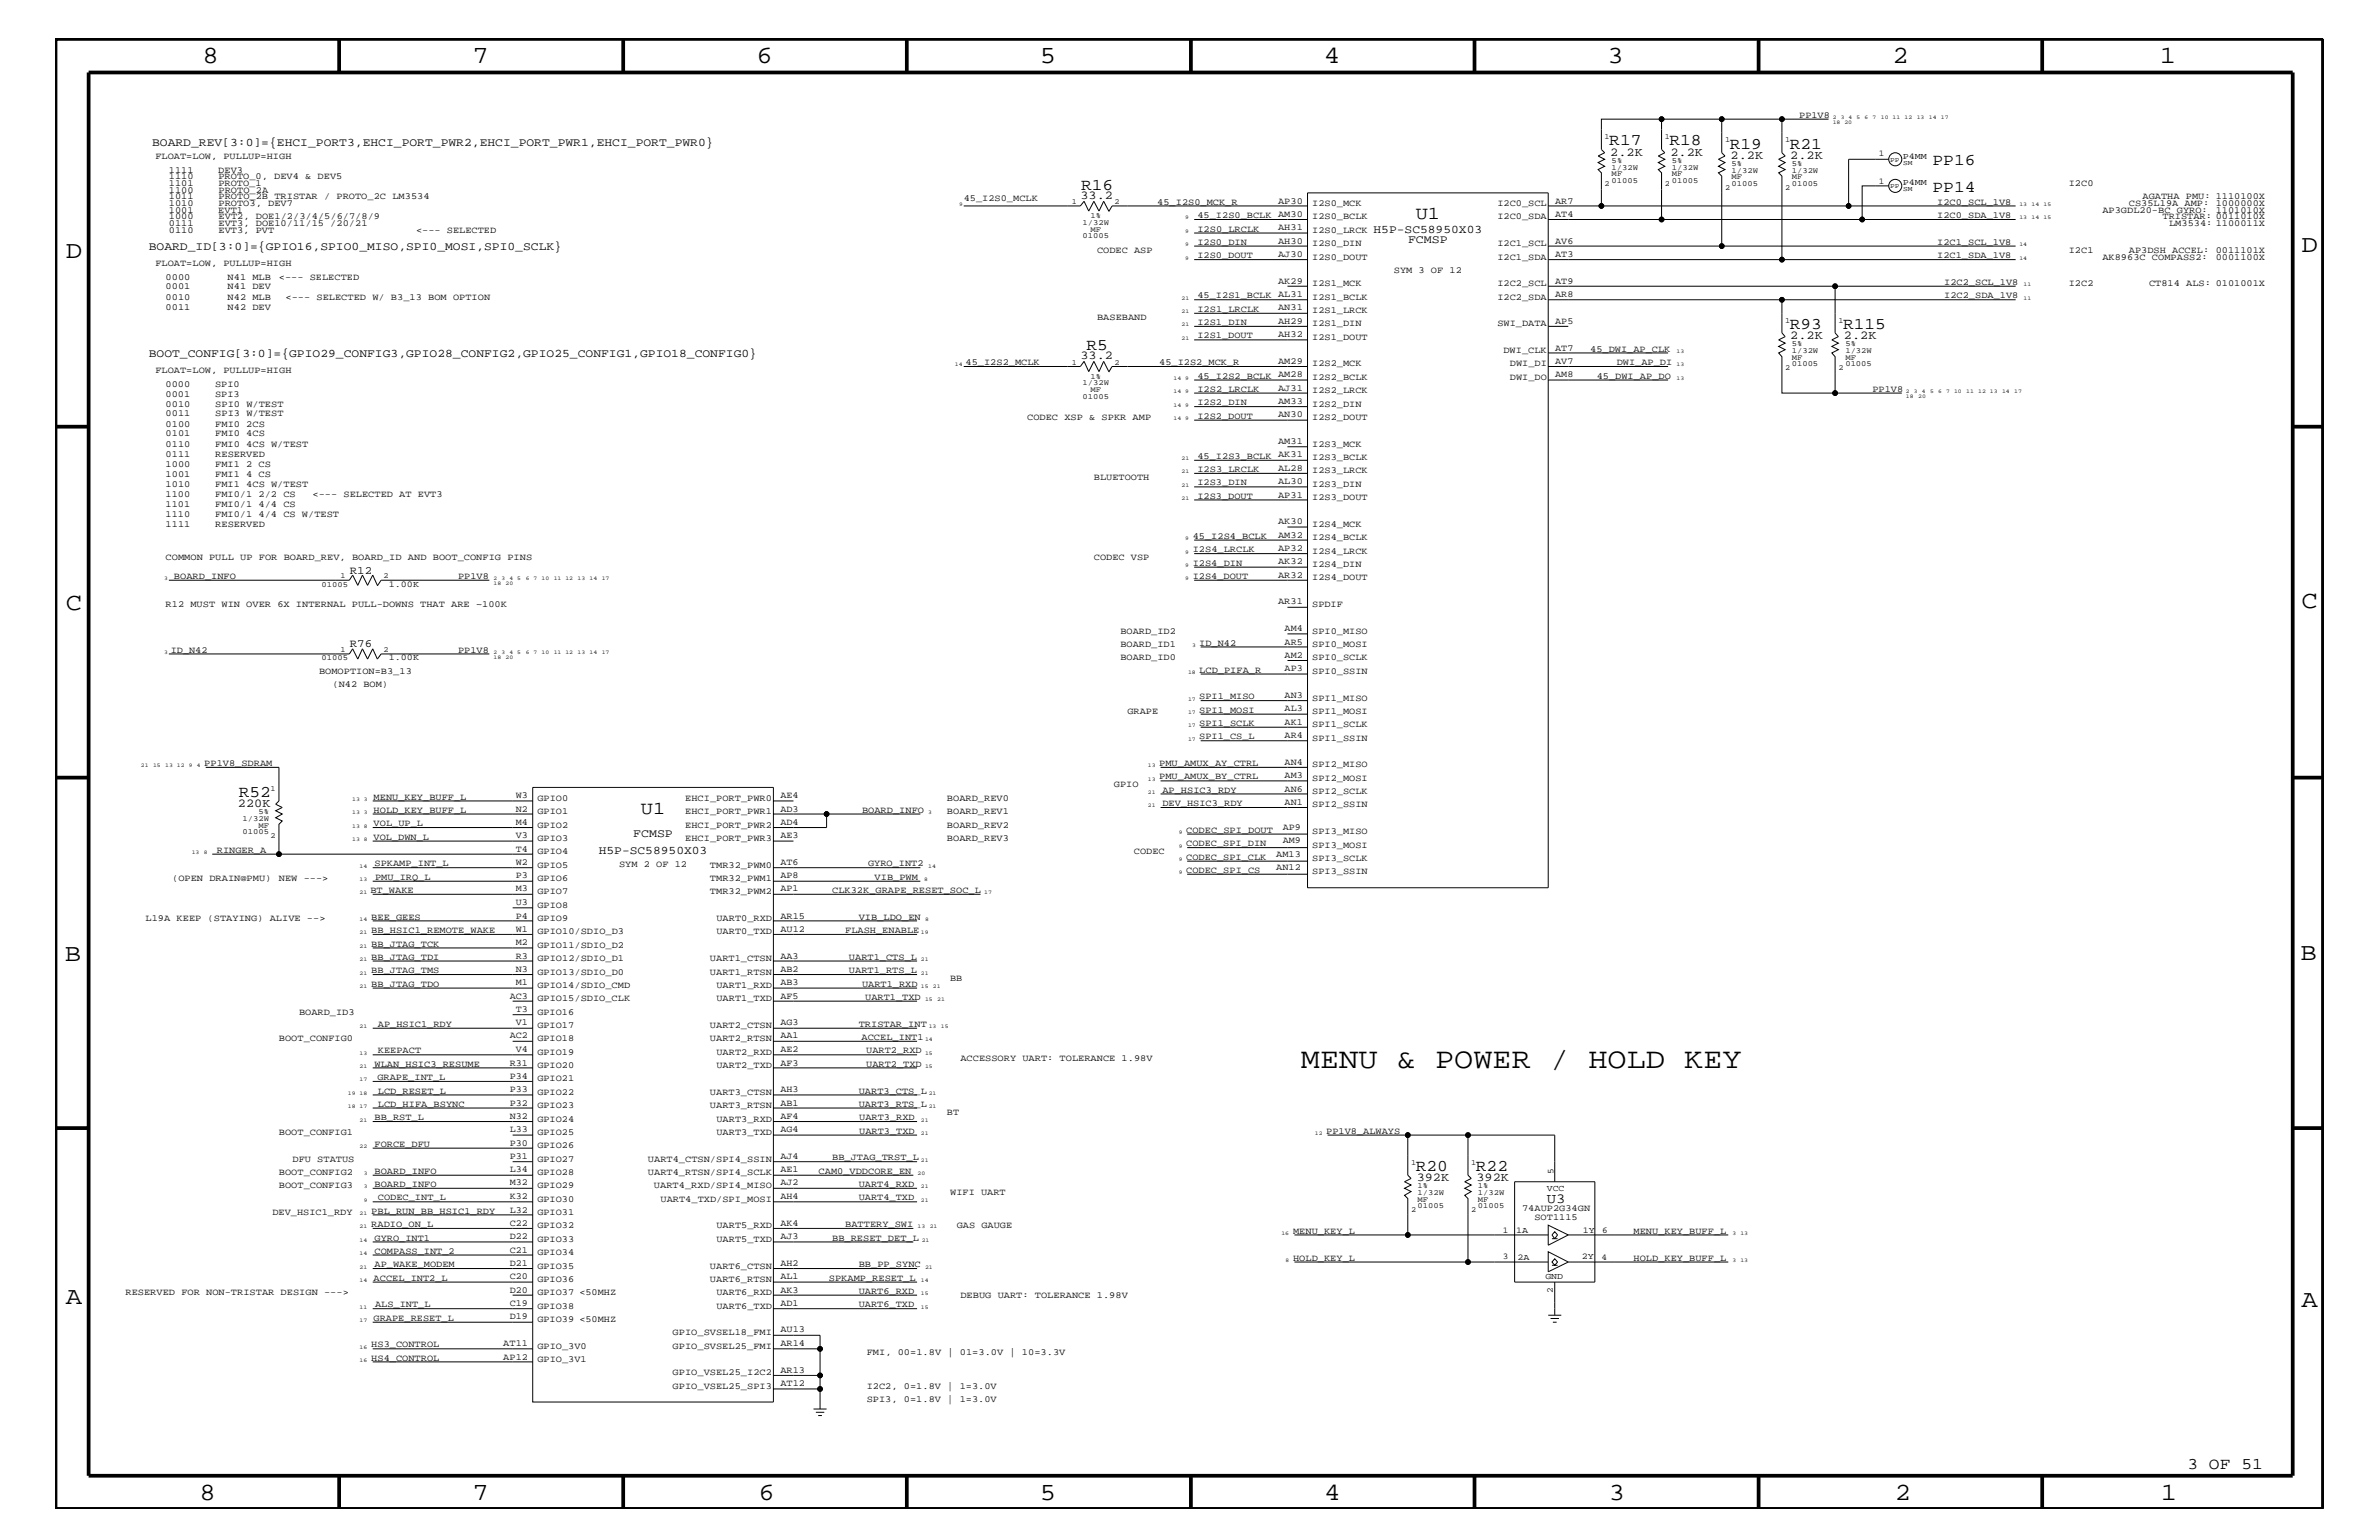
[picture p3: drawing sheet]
<svg xmlns="http://www.w3.org/2000/svg" width="432mm" height="279mm" viewBox="0 0 432 279" stroke-linecap="round" stroke-linejoin="round" font-family="sans-serif">
<defs><g id="words">
<text font-size="5.2" x="236.1" y="193.7">MENU &amp; POWER / HOLD KEY</text>
<g font-size="4.5">
<text x="36.7" y="11.5">8</text>
<text x="85.8" y="11.5">7</text>
<text x="137.3" y="11.5">6</text>
<text x="188.7" y="11.5">5</text>
<text x="240.3" y="11.5">4</text>
<text x="291.8" y="11.5">3</text>
<text x="343.5" y="11.5">2</text>
<text x="392" y="11.5">1</text>
<text x="11.9" y="46.8">D</text>
<text x="417.7" y="45.7">D</text>
<text x="11.9" y="110.6">C</text>
<text x="417.7" y="110.3">C</text>
<text x="11.8" y="174.3">B</text>
<text x="417.6" y="174.2">B</text>
<text x="11.9" y="236.7">A</text>
<text x="417.7" y="237.1">A</text>
<text x="36.2" y="272.1">8</text>
<text x="85.8" y="272.1">7</text>
<text x="137.7" y="272.1">6</text>
<text x="188.7" y="272.1">5</text>
<text x="240.4" y="272.1">4</text>
<text x="292" y="272.1">3</text>
<text x="343.9" y="272.1">2</text>
<text x="392.2" y="272.1">1</text>
</g>
<g font-size="3.3">
<text x="257" y="39.8">U1</text>
<text x="116.3" y="147.7">U1</text>
</g>
<g font-size="3">
<text x="292.1" y="26.4">R17</text>
<text x="303" y="26.4">R18</text>
<text x="313.9" y="27">R19</text>
<text x="324.9" y="27">R21</text>
<text x="196.2" y="34.4">R16</text>
<text x="350.8" y="34.8">PP14</text>
<text x="350.8" y="30">PP16</text>
<text x="324.9" y="59.7">R93</text>
<text x="334.5" y="59.7">R115</text>
<text x="197.2" y="63.4">R5</text>
<text x="43.3" y="144.6">R52</text>
<text x="257" y="212.5">R20</text>
<text x="267.9" y="212.5">R22</text>
<text x="397" y="266.5">3 OF 51</text>
</g>
<text font-size="2.5" x="280.8" y="218.2">U3</text>
<g font-size="2.2">
<text x="292.3" y="28.2">2.2K</text>
<text x="303.2" y="28.2">2.2K</text>
<text x="314.1" y="28.8">2.2K</text>
<text x="325" y="28.8">2.2K</text>
<text x="196.1" y="36.1">33.2</text>
<text x="196.1" y="65.1">33.2</text>
<text x="325" y="61.5">2.2K</text>
<text x="334.7" y="61.5">2.2K</text>
<text x="43.2" y="146.4">220K</text>
<text x="257.1" y="214.2">392K</text>
<text x="268" y="214.2">392K</text>
</g>
<g font-size="2.1">
<text x="27.6" y="26.5">BOARD_REV[3:0]={EHCI_PORT3,EHCI_PORT_PWR2,EHCI_PORT_PWR1,EHCI_PORT_PWR0}</text>
<text x="27" y="45.3">BOARD_ID[3:0]={GPIO16,SPIO0_MISO,SPI0_MOSI,SPI0_SCLK}</text>
<text x="249.3" y="42.3">H5P-SC58950X03</text>
<text x="255.6" y="44.1">FCMSP</text>
<text x="27" y="64.7">BOOT_CONFIG[3:0]={GPIO29_CONFIG3,GPIO28_CONFIG2,GPIO25_CONFIG1,GPIO18_CONFIG0}</text>
<text x="108.7" y="155">H5P-SC58950X03</text>
<text x="114.9" y="151.9">FCMSP</text>
</g>
<g font-size="2">
<text x="63.5" y="104.1">R12</text>
<text x="63.5" y="117.4">R76</text>
</g>
<g font-size="1.7">
<text x="326.6" y="21.4">PP1V8</text>
<text x="28.2" y="28.9">FLOAT=LOW, PULLUP=HIGH</text>
<text x="30.6" y="32.5">1110</text>
<text x="30.6" y="35">1100</text>
<text x="30.6" y="31.4">1111</text>
<text x="30.6" y="33.7">1101</text>
<text x="39.6" y="31.4">DEV3</text>
<text x="39.6" y="33.7">PROTO_1</text>
<text x="39.6" y="32.5">PROTO_0, DEV4 &amp; DEV5</text>
<text x="39.7" y="35">PROTO_2A</text>
<text x="375.5" y="33.7">I2C0</text>
<text x="30.6" y="36.2">1011</text>
<text x="30.6" y="39.8">1000</text>
<text x="30.6" y="41">0111</text>
<text x="30.6" y="38.6">1001</text>
<text x="30.6" y="37.4">1010</text>
<text x="39.6" y="38.6">EVT1</text>
<text x="39.7" y="37.4">PROTO3, DEV7</text>
<text x="39.7" y="36.2">PROTO_2B TRISTAR / PROTO_2C LM3534</text>
<text x="39.7" y="41">EVT3, DOE10/11/15 /20/21</text>
<text x="39.7" y="39.8">EVT2, DOE1/2/3/4/5/6/7/8/9</text>
<text x="174.9" y="36.5">45_I2S0_MCLK</text>
<text x="210.1" y="37.2">45_I2S0_MCK_R</text>
<text x="217.3" y="39.6">45_I2S0_BCLK AM30</text>
<text x="232" y="41.8">AH31</text>
<text x="232" y="36.9">AP30</text>
<text x="238.2" y="37.4">I2S0_MCK</text>
<text x="238.2" y="39.8">I2S0_BCLK</text>
<text x="271.8" y="39.8">I2C0_SDA</text>
<text x="271.8" y="37.4">I2C0_SCL</text>
<text x="282.3" y="36.9">AR7</text>
<text x="282.3" y="39.3">AT4</text>
<text x="351.6" y="37.2">I2C0_SCL_1V8</text>
<text x="351.6" y="39.6">I2C0_SDA_1V8</text>
<text x="381.6" y="38.6">AP3GDL20-BC GYRO:</text>
<text x="386.4" y="37.4">CS35L19A AMP: 1000000X</text>
<text x="388.9" y="36.2">AGATHA PMU: 1110100X</text>
<text x="392.5" y="39.8">TRISTAR: 0011010X</text>
<text x="393.7" y="41">LM3534: 1100011X</text>
<text x="402.2" y="38.6">1101010X</text>
<text x="30.6" y="42.3">0110</text>
<text x="39.7" y="42.3">EVT3, PVT</text>
<text x="75.5" y="42.3">&lt;--- SELECTED</text>
<text x="199.1" y="45.9">CODEC ASP</text>
<text x="217.3" y="44.4">I2S0_DIN</text>
<text x="217.3" y="42">I2S0_LRCLK</text>
<text x="217.3" y="46.8">I2S0_DOUT</text>
<text x="232" y="44.2">AH30</text>
<text x="232" y="46.6">AJ30</text>
<text x="238.2" y="44.6">I2S0_DIN</text>
<text x="238.2" y="47.1">I2S0_DOUT</text>
<text x="238.2" y="42.3">I2S0_LRCK</text>
<text x="271.8" y="47.1">I2C1_SDA</text>
<text x="271.8" y="44.6">I2C1_SCL</text>
<text x="282.3" y="44.2">AV6</text>
<text x="282.3" y="46.6">AT3</text>
<text x="351.6" y="46.8">I2C1_SDA_1V8</text>
<text x="351.6" y="44.4">I2C1_SCL_1V8</text>
<text x="375.5" y="45.9">I2C1</text>
<text x="381.6" y="47.1">AK8963C COMPASS2:</text>
<text x="386.4" y="45.9">AP3DSH ACCEL: 0011101X</text>
<text x="402.2" y="47.1">0001100X</text>
<text x="28.2" y="48.3">FLOAT=LOW, PULLUP=HIGH</text>
<text x="30.1" y="52.5">0001</text>
<text x="30.1" y="50.7">0000</text>
<text x="41.3" y="52.5">N41 DEV</text>
<text x="41.3" y="50.7">N41 MLB</text>
<text x="50.6" y="50.7">&lt;--- SELECTED</text>
<text x="232" y="51.5">AK29</text>
<text x="238.2" y="51.9">I2S1_MCK</text>
<text x="253" y="49.6">SYM 3 OF 12</text>
<text x="271.8" y="51.9">I2C2_SCL</text>
<text x="282.3" y="51.5">AT9</text>
<text x="282.3" y="53.9">AR8</text>
<text x="352.9" y="51.7">I2C2_SCL_1V8</text>
<text x="375.5" y="51.9">I2C2</text>
<text x="390.1" y="51.9">CT814 ALS: 0101001X</text>
<text x="30.1" y="54.4">0010</text>
<text x="30.1" y="56.2">0011</text>
<text x="41.3" y="54.4">N42 MLB</text>
<text x="41.3" y="56.2">N42 DEV</text>
<text x="51.8" y="54.4">&lt;--- SELECTED W/ B3_13 BOM OPTION</text>
<text x="199.1" y="58">BASEBAND</text>
<text x="217.3" y="59">I2S1_DIN</text>
<text x="217.3" y="54.1">45_I2S1_BCLK AL31</text>
<text x="217.3" y="56.6">I2S1_LRCLK</text>
<text x="232" y="58.7">AH29</text>
<text x="232" y="56.3">AN31</text>
<text x="238.2" y="59.2">I2S1_DIN</text>
<text x="238.2" y="54.4">I2S1_BCLK</text>
<text x="238.2" y="56.8">I2S1_LRCK</text>
<text x="271.8" y="59.2">SWI_DATA</text>
<text x="271.8" y="54.4">I2C2_SDA</text>
<text x="282.3" y="58.7">AP5</text>
<text x="352.9" y="54.1">I2C2_SDA_1V8</text>
<text x="217.3" y="61.4">I2S1_DOUT</text>
<text x="232" y="61.2">AH32</text>
<text x="232" y="66">AM29</text>
<text x="238.2" y="61.7">I2S1_DOUT</text>
<text x="272.9" y="64">DWI_CLK</text>
<text x="282.3" y="63.6">AT7</text>
<text x="282.3" y="66">AV7</text>
<text x="288.6" y="63.9">45_DWI_AP_CLK</text>
<text x="28.2" y="67.7">FLOAT=LOW, PULLUP=HIGH</text>
<text x="30.1" y="72">0001</text>
<text x="30.1" y="70.1">0000</text>
<text x="39" y="72">SPI3</text>
<text x="39" y="70.1">SPI0</text>
<text x="175.3" y="66.2">45_I2S2_MCLK</text>
<text x="210.4" y="66.2">45_I2S2_MCK_R</text>
<text x="217.3" y="68.7">45_I2S2_BCLK AM28</text>
<text x="217.3" y="71.1">I2S2_LRCLK</text>
<text x="232" y="70.9">AJ31</text>
<text x="238.2" y="66.5">I2S2_MCK</text>
<text x="238.2" y="71.3">I2S2_LRCK</text>
<text x="238.2" y="68.9">I2S2_BCLK</text>
<text x="274.1" y="68.9">DWI_DO</text>
<text x="274.1" y="66.5">DWI_DI</text>
<text x="282.3" y="68.4">AM8</text>
<text x="289.8" y="68.7">45_DWI_AP_DO</text>
<text x="293.5" y="66.2">DWI_AP_DI</text>
<text x="339.9" y="71.1">PP1V8</text>
<text x="30.1" y="73.8">0010</text>
<text x="30.1" y="75.6">0011</text>
<text x="30.1" y="77.4">0100</text>
<text x="39.1" y="77.4">FMI0 2CS</text>
<text x="39.1" y="73.8">SPI0 W/TEST</text>
<text x="39.1" y="75.6">SPI3 W/TEST</text>
<text x="186.4" y="76.2">CODEC XSP &amp; SPKR AMP</text>
<text x="217.3" y="73.5">I2S2_DIN</text>
<text x="217.3" y="76">I2S2_DOUT</text>
<text x="232" y="73.3">AM33</text>
<text x="232" y="75.7">AN30</text>
<text x="238.2" y="73.8">I2S2_DIN</text>
<text x="238.2" y="76.2">I2S2_DOUT</text>
<text x="30.1" y="79.2">0101</text>
<text x="30.1" y="82.8">0111</text>
<text x="30.1" y="81.1">0110</text>
<text x="39.1" y="81.1">FMI0 4CS W/TEST</text>
<text x="39.1" y="79.2">FMI0 4CS</text>
<text x="39.1" y="82.8">RESERVED</text>
<text x="217.3" y="83.3">45_I2S3_BCLK AK31</text>
<text x="232" y="80.5">AM31</text>
<text x="238.2" y="81.1">I2S3_MCK</text>
<text x="238.2" y="83.5">I2S3_BCLK</text>
<text x="30.1" y="88.3">1010</text>
<text x="30.1" y="84.7">1000</text>
<text x="30.1" y="86.5">1001</text>
<text x="39.1" y="84.7">FMI1 2 CS</text>
<text x="39.1" y="86.5">FMI1 4 CS</text>
<text x="39.1" y="88.3">FMI1 4CS W/TEST</text>
<text x="198.5" y="87.1">BLUETOOTH</text>
<text x="217.3" y="88.1">I2S3_DIN</text>
<text x="217.3" y="85.6">I2S3_LRCLK</text>
<text x="232" y="87.8">AL30</text>
<text x="232" y="85.4">AL28</text>
<text x="238.2" y="88.3">I2S3_DIN</text>
<text x="238.2" y="85.9">I2S3_LRCK</text>
<text x="30.1" y="95.6">1111</text>
<text x="30.1" y="93.8">1110</text>
<text x="30.1" y="92">1101</text>
<text x="30.1" y="90.1">1100</text>
<text x="39.1" y="93.8">FMI0/1 4/4 CS W/TEST</text>
<text x="39.1" y="92">FMI0/1 4/4 CS</text>
<text x="39.1" y="90.1">FMI0/1 2/2 CS</text>
<text x="39.1" y="95.6">RESERVED</text>
<text x="56.7" y="90.1">&lt;--- SELECTED AT EVT3</text>
<text x="217.3" y="90.5">I2S3_DOUT</text>
<text x="232" y="90.3">AP31</text>
<text x="232" y="95.1">AK30</text>
<text x="238.2" y="95.6">I2S4_MCK</text>
<text x="238.2" y="90.7">I2S3_DOUT</text>
<text x="30.1" y="101.6">COMMON PULL UP FOR BOARD_REV, BOARD_ID AND BOOT_CONFIG PINS</text>
<text x="198.5" y="101.6">CODEC VSP</text>
<text x="216.5" y="100.2">I2S4_LRCLK</text>
<text x="216.5" y="97.7">45_I2S4_BCLK</text>
<text x="232" y="97.6">AM32</text>
<text x="232" y="99.9">AP32</text>
<text x="238.2" y="100.4">I2S4_LRCK</text>
<text x="238.2" y="98">I2S4_BCLK</text>
<text x="31.6" y="105">BOARD_INFO</text>
<text x="83.1" y="105">PP1V8</text>
<text x="216.5" y="105">I2S4_DOUT</text>
<text x="216.5" y="102.6">I2S4_DIN</text>
<text x="232" y="102.4">AK32</text>
<text x="232" y="104.8">AR32</text>
<text x="238.2" y="102.9">I2S4_DIN</text>
<text x="238.2" y="105.3">I2S4_DOUT</text>
<text x="30.1" y="110.2">R12 MUST WIN OVER 6X INTERNAL PULL-DOWNS THAT ARE ~100K</text>
<text x="232" y="109.7">AR31</text>
<text x="238.2" y="110.2">SPDIF</text>
<text x="31" y="118.4">ID_N42</text>
<text x="83.1" y="118.4">PP1V8</text>
<text x="203.4" y="119.8">BOARD_ID0</text>
<text x="203.4" y="117.4">BOARD_ID1</text>
<text x="203.4" y="115">BOARD_ID2</text>
<text x="217.7" y="117.2">ID_N42</text>
<text x="233.2" y="114.5">AM4</text>
<text x="233.2" y="117">AR5</text>
<text x="233.2" y="119.3">AM2</text>
<text x="238.2" y="115">SPI0_MISO</text>
<text x="238.2" y="117.4">SPI0_MOSI</text>
<text x="238.2" y="119.8">SPI0_SCLK</text>
<text x="57.9" y="122.3">BOMOPTION=B3_13</text>
<text x="60.4" y="124.7">(N42 BOM)</text>
<text x="217.7" y="122">LCD_PIFA_R</text>
<text x="233.2" y="121.8">AP3</text>
<text x="238.2" y="122.3">SPI0_SSIN</text>
<text x="204.6" y="129.6">GRAPE</text>
<text x="217.7" y="126.9">SPI1_MISO</text>
<text x="217.7" y="131.7">SPI1_SCLK</text>
<text x="217.7" y="129.3">SPI1_MOSI</text>
<text x="233.2" y="126.6">AN3</text>
<text x="233.2" y="129.1">AL3</text>
<text x="233.2" y="131.5">AK1</text>
<text x="238.2" y="127.1">SPI1_MISO</text>
<text x="238.2" y="131.9">SPI1_SCLK</text>
<text x="238.2" y="129.6">SPI1_MOSI</text>
<text x="217.7" y="134.1">SPI1_CS_L</text>
<text x="233.2" y="133.9">AR4</text>
<text x="238.2" y="134.4">SPI1_SSIN</text>
<text x="37.1" y="139">PP1V8_SDRAM</text>
<text x="202.2" y="142.9">GPIO</text>
<text x="210.4" y="139">PMU_AMUX_AY_CTRL</text>
<text x="210.4" y="141.4">PMU_AMUX_BY_CTRL</text>
<text x="211" y="143.9">AP_HSIC3_RDY</text>
<text x="233.2" y="138.7">AN4</text>
<text x="233.2" y="141.2">AM3</text>
<text x="233.2" y="143.6">AN6</text>
<text x="238.2" y="139.2">SPI2_MISO</text>
<text x="238.2" y="141.7">SPI2_MOSI</text>
<text x="67.8" y="147.5">HOLD_KEY_BUFF_L</text>
<text x="67.8" y="145.1">MENU_KEY_BUFF_L</text>
<text x="67.8" y="149.9">VOL_UP_L</text>
<text x="93.6" y="144.8">W3</text>
<text x="93.6" y="147.3">N2</text>
<text x="93.6" y="149.6">M4</text>
<text x="97.5" y="147.7">GPIO1</text>
<text x="97.5" y="145.3">GPIO0</text>
<text x="124.4" y="147.7">EHCI_PORT_PWR1</text>
<text x="124.4" y="145.3">EHCI_PORT_PWR0</text>
<text x="141.6" y="144.8">AE4</text>
<text x="141.6" y="147.3">AD3</text>
<text x="141.6" y="149.6">AD4</text>
<text x="156.5" y="147.5">BOARD_INFO</text>
<text x="171.9" y="147.7">BOARD_REV1</text>
<text x="171.9" y="145.3">BOARD_REV0</text>
<text x="211" y="146.2">DEV_HSIC3_RDY</text>
<text x="233.2" y="146">AN1</text>
<text x="238.2" y="144">SPI2_SCLK</text>
<text x="238.2" y="146.5">SPI2_SSIN</text>
<text x="39.4" y="154.7">RINGER_A</text>
<text x="67.8" y="152.3">VOL_DWN_L</text>
<text x="93.6" y="152.1">V3</text>
<text x="93.6" y="154.5">T4</text>
<text x="97.5" y="155">GPIO4</text>
<text x="97.5" y="152.6">GPIO3</text>
<text x="97.5" y="150.1">GPIO2</text>
<text x="124.4" y="152.6">EHCI_PORT_PWR3</text>
<text x="124.4" y="150.1">EHCI_PORT_PWR2</text>
<text x="141.6" y="152.1">AE3</text>
<text x="171.9" y="152.6">BOARD_REV3</text>
<text x="171.9" y="150.1">BOARD_REV2</text>
<text x="205.8" y="155">CODEC</text>
<text x="215.3" y="151.1">CODEC_SPI_DOUT</text>
<text x="215.3" y="153.5">CODEC_SPI_DIN</text>
<text x="215.3" y="156">CODEC_SPI_CLK</text>
<text x="231.6" y="155.5">AM13</text>
<text x="232.8" y="150.7">AP9</text>
<text x="232.8" y="153">AM9</text>
<text x="238.2" y="153.8">SPI3_MOSI</text>
<text x="238.2" y="151.3">SPI3_MISO</text>
<text x="31.2" y="159.9">(OPEN DRAIN@PMU)</text>
<text x="50.6" y="159.9">NEW ---&gt;</text>
<text x="67.2" y="162">BT_WAKE</text>
<text x="68" y="157.2">SPKAMP_INT_L</text>
<text x="68.1" y="159.6">PMU_IRQ_L</text>
<text x="93.6" y="156.9">W2</text>
<text x="93.6" y="159.4">P3</text>
<text x="93.6" y="161.7">M3</text>
<text x="97.5" y="159.9">GPIO6</text>
<text x="97.5" y="157.4">GPIO5</text>
<text x="112.4" y="157.3">SYM 2 OF 12</text>
<text x="128.9" y="159.9">TMR32_PWM1</text>
<text x="128.9" y="157.4">TMR32_PWM0</text>
<text x="141.6" y="156.9">AT6</text>
<text x="141.6" y="159.4">AP8</text>
<text x="141.6" y="161.7">AP1</text>
<text x="151" y="162">CLK32K_GRAPE_RESET_SOC_L</text>
<text x="157.6" y="157.2">GYRO_INT2</text>
<text x="158.7" y="159.6">VIB_PWM</text>
<text x="215.3" y="158.4">CODEC_SPI_CS</text>
<text x="231.6" y="157.9">AN12</text>
<text x="238.2" y="158.6">SPI3_SSIN</text>
<text x="238.2" y="156.2">SPI3_SCLK</text>
<text x="26.4" y="167.1">L19A KEEP (STAYING) ALIVE --&gt;</text>
<text x="67.4" y="166.9">BEE_GEES</text>
<text x="93.6" y="164.2">U3</text>
<text x="93.6" y="166.7">P4</text>
<text x="97.5" y="162.2">GPIO7</text>
<text x="97.5" y="167.1">GPIO9</text>
<text x="97.5" y="164.7">GPIO8</text>
<text x="128.9" y="162.2">TMR32_PWM2</text>
<text x="130" y="167.1">UART0_RXD</text>
<text x="141.6" y="166.7">AR15</text>
<text x="155.9" y="166.9">VIB_LDO_EN</text>
<text x="67.4" y="171.7">BB_JTAG_TCK</text>
<text x="67.4" y="169.3">BB_HSIC1_REMOTE_WAKE</text>
<text x="93.6" y="169">W1</text>
<text x="93.6" y="171.5">M2</text>
<text x="93.6" y="173.9">R3</text>
<text x="97.5" y="172">GPIO11/SDIO_D2</text>
<text x="97.5" y="169.5">GPIO10/SDIO_D3</text>
<text x="130" y="169.5">UART0_TXD</text>
<text x="141.6" y="169">AU12</text>
<text x="141.6" y="173.9">AA3</text>
<text x="153.4" y="169.3">FLASH_ENABLE</text>
<text x="67.4" y="179">BB_JTAG_TDO</text>
<text x="67.4" y="174.2">BB_JTAG_TDI</text>
<text x="67.4" y="176.6">BB_JTAG_TMS</text>
<text x="93.6" y="176.3">N3</text>
<text x="93.6" y="178.8">M1</text>
<text x="97.5" y="179.3">GPIO14/SDIO_CMD</text>
<text x="97.5" y="174.4">GPIO12/SDIO_D1</text>
<text x="97.5" y="176.8">GPIO13/SDIO_D0</text>
<text x="128.9" y="174.4">UART1_CTSN</text>
<text x="128.9" y="176.8">UART1_RTSN</text>
<text x="130" y="179.3">UART1_RXD</text>
<text x="141.6" y="176.3">AB2</text>
<text x="141.6" y="178.8">AB3</text>
<text x="154.1" y="174.2">UART1_CTS_L</text>
<text x="154.1" y="176.6">UART1_RTS_L</text>
<text x="156.5" y="179">UART1_RXD</text>
<text x="172.5" y="178">BB</text>
<text x="54.3" y="184.1">BOARD_ID3</text>
<text x="92.5" y="181.2">AC3</text>
<text x="93.6" y="183.6">T3</text>
<text x="97.5" y="181.6">GPIO15/SDIO_CLK</text>
<text x="97.5" y="184.1">GPIO16</text>
<text x="130" y="181.6">UART1_TXD</text>
<text x="141.6" y="181.2">AF5</text>
<text x="157.1" y="181.4">UART1_TXD</text>
<text x="50.6" y="188.9">BOOT_CONFIG0</text>
<text x="68.6" y="186.3">AP_HSIC1_RDY</text>
<text x="68.6" y="191.1">KEEPACT</text>
<text x="92.5" y="188.4">AC2</text>
<text x="93.6" y="186">V1</text>
<text x="93.6" y="190.9">V4</text>
<text x="97.5" y="191.4">GPIO19</text>
<text x="97.5" y="188.9">GPIO18</text>
<text x="97.5" y="186.5">GPIO17</text>
<text x="128.9" y="188.9">UART2_RTSN</text>
<text x="128.9" y="186.5">UART2_CTSN</text>
<text x="130" y="191.4">UART2_RXD</text>
<text x="141.6" y="186">AG3</text>
<text x="141.6" y="188.4">AA1</text>
<text x="141.6" y="190.9">AE2</text>
<text x="155.9" y="186.3">TRISTAR_INT</text>
<text x="156.4" y="188.7">ACCEL_INT1</text>
<text x="157.2" y="191.1">UART2_RXD</text>
<text x="68" y="193.6">WLAN_HSIC3_RESUME</text>
<text x="68.5" y="195.9">GRAPE_INT_L</text>
<text x="92.5" y="193.3">R31</text>
<text x="92.5" y="195.7">P34</text>
<text x="97.5" y="196.2">GPIO21</text>
<text x="97.5" y="193.7">GPIO20</text>
<text x="130" y="193.7">UART2_TXD</text>
<text x="141.6" y="193.3">AF3</text>
<text x="157.2" y="193.6">UART2_TXD</text>
<text x="174.3" y="192.6">ACCESSORY UART: TOLERANCE 1.98V</text>
<text x="68" y="203.2">BB_RST_L</text>
<text x="68.6" y="198.4">LCD_RESET_L</text>
<text x="68.6" y="200.9">LCD_HIFA_BSYNC</text>
<text x="92.5" y="198.1">P33</text>
<text x="92.5" y="200.6">P32</text>
<text x="92.5" y="203">N32</text>
<text x="97.5" y="203.5">GPIO24</text>
<text x="97.5" y="201">GPIO23</text>
<text x="97.5" y="198.7">GPIO22</text>
<text x="128.9" y="201">UART3_RTSN</text>
<text x="128.9" y="198.7">UART3_CTSN</text>
<text x="130" y="203.5">UART3_RXD</text>
<text x="141.6" y="198.1">AH3</text>
<text x="141.6" y="200.6">AB1</text>
<text x="141.6" y="203">AF4</text>
<text x="155.9" y="200.9">UART3_RTS_L</text>
<text x="155.9" y="198.4">UART3_CTS_L</text>
<text x="156" y="203.2">UART3_RXD</text>
<text x="171.9" y="202.3">BT</text>
<text x="50.6" y="205.9">BOOT_CONFIG1</text>
<text x="68" y="208.1">FORCE_DFU</text>
<text x="92.5" y="205.4">L33</text>
<text x="92.5" y="207.9">P30</text>
<text x="97.5" y="208.3">GPIO26</text>
<text x="97.5" y="205.9">GPIO25</text>
<text x="130" y="205.9">UART3_TXD</text>
<text x="141.6" y="205.4">AG4</text>
<text x="156" y="205.7">UART3_TXD</text>
<text x="240.7" y="205.7">PP1V8_ALWAYS</text>
<text x="50.6" y="213.2">BOOT_CONFIG2</text>
<text x="50.6" y="215.6">BOOT_CONFIG3</text>
<text x="53.1" y="210.8">DFU STATUS</text>
<text x="68" y="215.3">BOARD_INFO</text>
<text x="68" y="213">BOARD_INFO</text>
<text x="92.5" y="210.3">P31</text>
<text x="92.5" y="212.7">L34</text>
<text x="92.5" y="215.1">M32</text>
<text x="97.5" y="215.6">GPIO29</text>
<text x="97.5" y="213.2">GPIO28</text>
<text x="97.5" y="210.8">GPIO27</text>
<text x="117.6" y="210.8">UART4_CTSN/SPI4_SSIN</text>
<text x="117.6" y="213.2">UART4_RTSN/SPI4_SCLK</text>
<text x="118.7" y="215.6">UART4_RXD/SPI4_MISO</text>
<text x="141.6" y="210.3">AJ4</text>
<text x="141.6" y="212.7">AE1</text>
<text x="141.6" y="215.1">AJ2</text>
<text x="148.6" y="213">CAM0_VDDCORE_EN</text>
<text x="151" y="210.5">BB_JTAG_TRST_L</text>
<text x="155.9" y="215.3">UART4_RXD</text>
<text x="49.4" y="220.4">DEV_HSIC1_RDY</text>
<text x="67.4" y="220.2">PBL_RUN_BB_HSIC1_RDY</text>
<text x="68.6" y="217.8">CODEC_INT_L</text>
<text x="92.5" y="217.5">K32</text>
<text x="92.5" y="220">L32</text>
<text x="97.5" y="220.4">GPIO31</text>
<text x="97.5" y="218">GPIO30</text>
<text x="119.9" y="218">UART4_TXD/SPI_MOSI</text>
<text x="141.6" y="217.5">AH4</text>
<text x="155.9" y="217.8">UART4_TXD</text>
<text x="172.5" y="216.9">WIFI UART</text>
<text x="276.3" y="219.7">74AUP2G34GN</text>
<text x="278.5" y="221.3">SOT1115</text>
<text x="67.4" y="222.6">RADIO_ON_L</text>
<text x="68" y="227.5">COMPASS_INT_2</text>
<text x="68" y="225.1">GYRO_INT1</text>
<text x="92.5" y="222.4">C22</text>
<text x="92.5" y="224.8">D22</text>
<text x="92.5" y="227.3">C21</text>
<text x="97.5" y="227.7">GPIO34</text>
<text x="97.5" y="225.3">GPIO33</text>
<text x="97.5" y="222.9">GPIO32</text>
<text x="130" y="225.3">UART5_TXD</text>
<text x="130" y="222.9">UART5_RXD</text>
<text x="141.6" y="222.4">AK4</text>
<text x="141.6" y="224.8">AJ3</text>
<text x="151" y="225.1">BB_RESET_DET_L</text>
<text x="153.4" y="222.6">BATTERY_SWI</text>
<text x="173.7" y="222.9">GAS GAUGE</text>
<text x="234.7" y="223.9">MENU_KEY_L</text>
<text x="296.5" y="223.9">MENU_KEY_BUFF_L</text>
<text x="67.8" y="232.4">ACCEL_INT2_L</text>
<text x="68" y="229.9">AP_WAKE_MODEM</text>
<text x="92.5" y="229.6">D21</text>
<text x="92.5" y="232.1">C20</text>
<text x="97.5" y="232.6">GPIO36</text>
<text x="97.5" y="230.2">GPIO35</text>
<text x="128.9" y="232.6">UART6_RTSN</text>
<text x="128.9" y="230.2">UART6_CTSN</text>
<text x="141.6" y="229.6">AH2</text>
<text x="141.6" y="232.1">AL1</text>
<text x="150.5" y="232.4">SPKAMP_RESET_L</text>
<text x="155.9" y="229.9">BB_PP_SYNC</text>
<text x="234.7" y="228.7">HOLD_KEY_L</text>
<text x="296.5" y="228.7">HOLD_KEY_BUFF_L</text>
<text x="22.8" y="235">RESERVED FOR NON-TRISTAR DESIGN ---&gt;</text>
<text x="67.8" y="239.6">GRAPE_RESET_L</text>
<text x="68.1" y="237.2">ALS_INT_L</text>
<text x="92.5" y="234.6">D20</text>
<text x="92.5" y="236.9">C19</text>
<text x="92.5" y="239.4">D19</text>
<text x="97.5" y="239.9">GPIO39 &lt;50MHZ</text>
<text x="97.5" y="237.4">GPIO38</text>
<text x="97.5" y="235">GPIO37 &lt;50MHZ</text>
<text x="130" y="237.4">UART6_TXD</text>
<text x="130" y="235">UART6_RXD</text>
<text x="141.6" y="234.6">AK3</text>
<text x="141.6" y="236.9">AD1</text>
<text x="155.9" y="237.2">UART6_TXD</text>
<text x="155.9" y="234.7">UART6_RXD</text>
<text x="174.3" y="235.6">DEBUG UART: TOLERANCE 1.98V</text>
<text x="67.4" y="244.5">HS3_CONTROL</text>
<text x="91.4" y="244.2">AT11</text>
<text x="97.5" y="244.7">GPIO_3V0</text>
<text x="122.1" y="242.3">GPIO_SVSEL18_FMI</text>
<text x="122.1" y="244.7">GPIO_SVSEL25_FMI</text>
<text x="141.6" y="241.8">AU13</text>
<text x="141.6" y="244.2">AR14</text>
<text x="157.3" y="245.9">FMI, 00=1.8V | 01=3.0V | 10=3.3V</text>
<text x="67.4" y="246.9">HS4_CONTROL</text>
<text x="91.4" y="246.7">AP12</text>
<text x="97.5" y="247.1">GPIO_3V1</text>
<text x="122.1" y="252">GPIO_VSEL25_SPI3</text>
<text x="122.1" y="249.5">GPIO_VSEL25_I2C2</text>
<text x="141.6" y="249">AR13</text>
<text x="141.6" y="251.5">AT12</text>
<text x="157.3" y="252">I2C2, 0=1.8V | 1=3.0V</text>
<text x="157.3" y="254.4">SPI3, 0=1.8V | 1=3.0V</text>
</g>
<g font-size="1.6">
<text x="341" y="28.4">1</text>
<text x="345.4" y="28.8">P4MM</text>
<text x="341" y="33.3">1</text>
<text x="345.4" y="33.6">P4MM</text>
<text x="70.6" y="106.5">1.00K</text>
<text x="70.6" y="119.8">1.00K</text>
<text x="281.9" y="213" transform="rotate(-90 281.9 213)">5</text>
<text x="280.8" y="216">VCC</text>
<text x="272.8" y="223.7">1</text>
<text x="275.2" y="223.7">1A</text>
<text x="287.3" y="223.7">1Y</text>
<text x="290.8" y="223.7">6</text>
<text x="272.8" y="228.5">3</text>
<text x="275.4" y="228.5">2A</text>
<text x="280.5" y="232">GND</text>
<text x="287.1" y="228.5">2Y</text>
<text x="290.7" y="228.5">4</text>
<text x="281.9" y="234.6" transform="rotate(-90 281.9 234.6)">2</text>
</g>
<g font-size="1.4">
<text x="291.3" y="25.3">1</text>
<text x="292.5" y="29.5">5%</text>
<text x="302.2" y="25.3">1</text>
<text x="303.4" y="29.5">5%</text>
<text x="313.1" y="25.9">1</text>
<text x="324" y="25.9">1</text>
<text x="291.3" y="33.7">2</text>
<text x="292.5" y="31.9">MF</text>
<text x="292.5" y="33.1">01005</text>
<text x="292.5" y="30.8">1/32W</text>
<text x="302.2" y="33.7">2</text>
<text x="303.4" y="31.9">MF</text>
<text x="303.4" y="33.1">01005</text>
<text x="303.4" y="30.8">1/32W</text>
<text x="313.1" y="34.4">2</text>
<text x="314.3" y="32.5">MF</text>
<text x="314.3" y="30.2">5%</text>
<text x="314.3" y="31.4">1/32W</text>
<text x="314.3" y="33.7">01005</text>
<text x="324" y="34.4">2</text>
<text x="325.2" y="30.2">5%</text>
<text x="325.2" y="32.5">MF</text>
<text x="325.2" y="31.4">1/32W</text>
<text x="325.2" y="33.7">01005</text>
<text x="194.6" y="37">1</text>
<text x="196.5" y="40.8">1/32W</text>
<text x="197.9" y="39.6">1%</text>
<text x="202.3" y="37">2</text>
<text x="196.5" y="43.2">01005</text>
<text x="197.9" y="42">MF</text>
<text x="324" y="58.6">1</text>
<text x="333.7" y="58.6">1</text>
<text x="325.2" y="62.9">5%</text>
<text x="325.2" y="65.3">MF</text>
<text x="325.2" y="64">1/32W</text>
<text x="334.9" y="65.3">MF</text>
<text x="334.9" y="64">1/32W</text>
<text x="334.9" y="62.9">5%</text>
<text x="194.6" y="66.2">1</text>
<text x="196.5" y="69.9">1/32W</text>
<text x="197.9" y="68.7">1%</text>
<text x="197.9" y="71.1">MF</text>
<text x="202.3" y="66.2">2</text>
<text x="324" y="67.1">2</text>
<text x="325.2" y="66.5">01005</text>
<text x="333.7" y="67.1">2</text>
<text x="334.9" y="66.5">01005</text>
<text x="196.5" y="72.3">01005</text>
<text x="58.4" y="106.5">01005</text>
<text x="61.8" y="104.9">1</text>
<text x="69.6" y="104.9">2</text>
<text x="58.4" y="119.8">01005</text>
<text x="61.8" y="118.2">1</text>
<text x="69.6" y="118.2">2</text>
<text x="49.1" y="143.5">1</text>
<text x="44" y="149">1/32W</text>
<text x="46.9" y="147.7">5%</text>
<text x="44" y="151.3">01005</text>
<text x="46.9" y="150.1">MF</text>
<text x="49.1" y="152">2</text>
<text x="256.1" y="211.4">1</text>
<text x="257.3" y="215.6">1%</text>
<text x="267" y="211.4">1</text>
<text x="268.2" y="215.6">1%</text>
<text x="256.1" y="219.8">2</text>
<text x="257.3" y="218">MF</text>
<text x="257.3" y="219.2">01005</text>
<text x="257.3" y="216.9">1/32W</text>
<text x="267" y="219.8">2</text>
<text x="268.2" y="218">MF</text>
<text x="268.2" y="219.2">01005</text>
<text x="268.2" y="216.9">1/32W</text>
</g>
<g font-size="1.3">
<text x="343.1" y="29.3">PP</text>
<text x="345.4" y="29.9">SM</text>
<text x="343.1" y="34.1">PP</text>
<text x="345.4" y="34.7">SM</text>
</g>
<g font-size="1">
<text x="332.7" y="21.6">2</text>
<text x="332.7" y="22.5">18 20</text>
<text x="334.1" y="21.6">3</text>
<text x="335.5" y="21.6">4</text>
<text x="337" y="21.6">5</text>
<text x="338.4" y="21.6">6</text>
<text x="339.9" y="21.6">7</text>
<text x="341.4" y="21.6">10 11</text>
<text x="345.7" y="21.6">12</text>
<text x="347.9" y="21.6">13</text>
<text x="350.1" y="21.6">14</text>
<text x="352.3" y="21.6">17</text>
<text x="174.1" y="37.4">9</text>
<text x="215.1" y="39.8">9</text>
<text x="366.5" y="37.4">13</text>
<text x="366.5" y="39.8">13</text>
<text x="368.7" y="37.4">14</text>
<text x="368.7" y="39.8">14</text>
<text x="370.9" y="37.4">15</text>
<text x="370.9" y="39.8">15</text>
<text x="215.1" y="47.1">9</text>
<text x="215.1" y="44.6">9</text>
<text x="215.1" y="42.3">9</text>
<text x="366.5" y="47.1">14</text>
<text x="366.5" y="44.6">14</text>
<text x="367.3" y="51.9">11</text>
<text x="214.5" y="59.2">21</text>
<text x="214.5" y="54.4">21</text>
<text x="214.5" y="56.8">21</text>
<text x="367.3" y="54.4">11</text>
<text x="214.5" y="61.7">21</text>
<text x="304.3" y="64">13</text>
<text x="173.3" y="66.5">14</text>
<text x="213" y="71.3">14 9</text>
<text x="213" y="68.9">14 9</text>
<text x="304.3" y="66.5">13</text>
<text x="304.3" y="68.9">13</text>
<text x="345.9" y="71.3">2</text>
<text x="347.4" y="71.3">3</text>
<text x="348.8" y="71.3">4</text>
<text x="350.4" y="71.3">5</text>
<text x="351.8" y="71.3">6</text>
<text x="353.2" y="71.3">7</text>
<text x="354.7" y="71.3">10</text>
<text x="356.9" y="71.3">11</text>
<text x="359.1" y="71.3">12 13</text>
<text x="363.4" y="71.3">14</text>
<text x="365.6" y="71.3">17</text>
<text x="213" y="73.8">14 9</text>
<text x="213" y="76.2">14 9</text>
<text x="345.9" y="72.2">18</text>
<text x="348.1" y="72.2">20</text>
<text x="214.5" y="83.5">21</text>
<text x="214.5" y="88.3">21</text>
<text x="214.5" y="85.9">21</text>
<text x="214.5" y="90.7">21</text>
<text x="215.1" y="100.4">9</text>
<text x="215.1" y="98">9</text>
<text x="29.8" y="105.3">3</text>
<text x="89.6" y="106.2">18</text>
<text x="89.6" y="105.3">2</text>
<text x="91" y="105.3">3</text>
<text x="91.8" y="106.2">20</text>
<text x="92.5" y="105.3">4</text>
<text x="93.9" y="105.3">5</text>
<text x="95.4" y="105.3">6</text>
<text x="96.9" y="105.3">7</text>
<text x="98.3" y="105.3">10</text>
<text x="100.5" y="105.3">11 12</text>
<text x="104.8" y="105.3">13</text>
<text x="107" y="105.3">14</text>
<text x="109.2" y="105.3">17</text>
<text x="215.1" y="102.9">9</text>
<text x="215.1" y="105.3">9</text>
<text x="29.8" y="118.6">3</text>
<text x="89.6" y="118.6">2</text>
<text x="89.6" y="119.5">18</text>
<text x="91" y="118.6">3</text>
<text x="91.8" y="119.5">20</text>
<text x="92.5" y="118.6">4</text>
<text x="93.9" y="118.6">5</text>
<text x="95.4" y="118.6">6</text>
<text x="96.9" y="118.6">7</text>
<text x="98.3" y="118.6">10</text>
<text x="100.5" y="118.6">11 12</text>
<text x="104.8" y="118.6">13</text>
<text x="107" y="118.6">14</text>
<text x="109.2" y="118.6">17</text>
<text x="216.4" y="117.4">3</text>
<text x="215.6" y="122.3">18</text>
<text x="215.6" y="127.1">17</text>
<text x="215.6" y="131.9">17</text>
<text x="215.6" y="129.6">17</text>
<text x="215.6" y="134.4">17</text>
<text x="25.6" y="139.2">21</text>
<text x="27.8" y="139.2">15</text>
<text x="30" y="139.2">13 12</text>
<text x="34.3" y="139.2">9</text>
<text x="35.7" y="139.2">4</text>
<text x="208.4" y="139.2">13</text>
<text x="208.4" y="141.7">13</text>
<text x="63.9" y="147.7">13 3</text>
<text x="63.9" y="145.3">13 3</text>
<text x="168.5" y="147.7">3</text>
<text x="208.4" y="144">21</text>
<text x="208.4" y="146.5">21</text>
<text x="34.8" y="155">13</text>
<text x="37" y="155">8</text>
<text x="63.9" y="152.6">13 8</text>
<text x="63.9" y="150.1">13 8</text>
<text x="214" y="153.8">9</text>
<text x="214" y="151.3">9</text>
<text x="65.3" y="159.9">13</text>
<text x="65.3" y="157.4">14</text>
<text x="167.7" y="159.9">8</text>
<text x="168.5" y="157.4">14</text>
<text x="214" y="158.6">9</text>
<text x="214" y="156.2">9</text>
<text x="65.3" y="167.1">14</text>
<text x="65.3" y="162.2">21</text>
<text x="167.9" y="167.1">8</text>
<text x="178.6" y="162.2">17</text>
<text x="65.3" y="172">21</text>
<text x="65.3" y="169.5">21</text>
<text x="167.1" y="169.5">19</text>
<text x="65.3" y="174.4">21</text>
<text x="65.3" y="176.8">21</text>
<text x="65.3" y="179.3">21</text>
<text x="167.1" y="174.4">21</text>
<text x="167.1" y="176.8">21</text>
<text x="167.1" y="179.3">15</text>
<text x="169.3" y="179.3">21</text>
<text x="167.9" y="181.6">15</text>
<text x="170.1" y="181.6">21</text>
<text x="65.3" y="186.5">21</text>
<text x="65.3" y="191.4">13</text>
<text x="167.9" y="191.4">15</text>
<text x="167.9" y="188.9">14</text>
<text x="168.6" y="186.5">13</text>
<text x="170.8" y="186.5">15</text>
<text x="65.3" y="193.7">21</text>
<text x="65.3" y="196.2">17</text>
<text x="167.9" y="193.7">15</text>
<text x="63.2" y="201">18 17</text>
<text x="63.2" y="198.7">19 18</text>
<text x="65.3" y="203.5">21</text>
<text x="167.1" y="203.5">21</text>
<text x="168.6" y="201">21</text>
<text x="168.6" y="198.7">21</text>
<text x="65.3" y="208.3">22</text>
<text x="167.1" y="205.9">21</text>
<text x="238.7" y="205.9">12</text>
<text x="66" y="215.6">3</text>
<text x="66" y="213.2">3</text>
<text x="166.5" y="213.2">20</text>
<text x="167.1" y="210.8">21</text>
<text x="167.1" y="215.6">21</text>
<text x="65.3" y="220.4">21</text>
<text x="66" y="218">9</text>
<text x="167.1" y="218">21</text>
<text x="65.3" y="225.3">14</text>
<text x="65.3" y="227.7">14</text>
<text x="65.3" y="222.9">21</text>
<text x="166.5" y="222.9">13</text>
<text x="167.3" y="225.3">21</text>
<text x="168.7" y="222.9">21</text>
<text x="232.6" y="224.1">16</text>
<text x="314.5" y="224.1">3</text>
<text x="315.9" y="224.1">13</text>
<text x="65.3" y="232.6">14</text>
<text x="65.3" y="230.2">21</text>
<text x="167.1" y="232.6">14</text>
<text x="167.9" y="230.2">21</text>
<text x="233.3" y="229">8</text>
<text x="314.5" y="229">3</text>
<text x="315.9" y="229">13</text>
<text x="65.3" y="239.9">17</text>
<text x="65.3" y="237.4">11</text>
<text x="167.1" y="237.4">15</text>
<text x="167.1" y="235">15</text>
<text x="65.3" y="244.7">16</text>
<text x="65.3" y="247.1">16</text>
</g>
</g></defs>
<g fill="none" stroke="#000" stroke-width=".18">
<path d="M174.9 37.4h21.2l.7-.9 .8 1.8 .9-1.8 1 1.8 .8-1.8 1 1.8M216.7 39.8h20.6M237.3 37.4h-35.5l-.5 1M237.3 35h43.7v126.1h-43.7zM281 37.4h9.7M281 39.8h20.6M301.6 21.6h10.9M323.4 21.6v6.1l.6 .6-1.2 .6 1.2 .6-1.2 .7 1.2 .6-1.2 .6 .6 .5v15.2h42.4M331.9 21.6h-19.4v6.1l.6 .6-1.2 .6 1.2 .6-1.2 .7 1.2 .6-1.2 .6 .6 .5v12.7h53.3M335.5 37.4h-44.8v-6l-.6-.6 1.2-.6-1.2-.7 1.2-.6-1.2-.6 1.2-.6-.6-.6v-5.5h10.9v5.5l.6 .6-1.2 .6 1.2 .6-1.2 .6 1.2 .7-1.2 .6 .6 .6v8.4h36.4M335.5 37.4h30.3M342.8 33.7h-4.8v6.1h27.8"/>
<path d="M342.8 28.9h-7.3v8.5M216.7 54.4h20.6M216.7 47.1h20.6M216.7 44.6h20.6M216.7 59.2h20.6M216.7 56.8h20.6M216.7 42.3h20.6M233.7 51.9h3.6M281 54.4h42.4M281 51.9h52.1M281 47.1h42.4M281 44.6h31.5"/>
<path d="M281 59.2h3.6M365.8 51.9h-32.7v8.5l.6 .7-1.2 .6 1.2 .6-1.2 .6 1.2 .5-1.2 .6 .6 .7v6.6h-9.7v-6.6l-.6-.7 1.2-.6-1.2-.5 1.2-.6-1.2-.6 1.2-.6-.6-.7v-6h42.4M174.9 66.5h21.2l.7-.9 .8 1.8 .9-1.8 1 1.8 .8-1.8 1 1.8M216.7 71.3h20.6M216.7 73.8h20.6M216.7 68.9h20.6M216.7 61.7h20.6M216.7 76.2h20.6M237.3 66.5h-35.5l-.5 1M281 66.5h21.8M281 68.9h21.8M281 64h21.8"/>
<path d="M333.1 71.3h12.1M216.7 98h20.6M216.7 88.3h20.6M216.7 90.7h20.6M216.7 85.9h20.6M216.7 83.5h20.6M233.7 95.6h3.6M233.7 81.1h3.6M30.6 105.3h32.8l.6-1 .9 1.9 .9-1.9 .9 1.9 .9-1.9 .9 1.9M30.6 118.6h32.8l.6-.9 .9 1.9 .9-1.9 .9 1.9 .9-1.9 .9 1.9 .7-1h19.6M88.8 105.3h-19.6l-.7 1M216.7 105.3h20.6"/>
<path d="M216.7 100.4h20.6M216.7 102.9h20.6M217.9 117.4h19.4M233.7 110.2h3.6M233.7 115h3.6M233.7 119.8h3.6M37.3 139.2h13.3v6.1l-.6 .6 1.2 .6-1.2 .6 1.2 .6-1.2 .7 1.2 .6-.6 .5v5.5M210.7 139.2h26.6M217.9 122.3h19.4M217.9 127.1h19.4M217.9 131.9h19.4M217.9 129.6h19.4"/>
<path d="M217.9 134.4h19.4M38.5 155h58.2M67.6 159.9h29.1M67.6 157.4h29.1M67.6 152.6h29.1M67.6 150.1h29.1M67.6 147.7h29.1M67.6 145.3h29.1M96.7 142.9h43.7v111.5h-43.7zM140.4 159.9h26.6M140.4 157.4h26.6M140.4 152.6h3.6"/>
<path d="M140.4 147.7h26.6M140.4 145.3h3.6M150 147.7v2.4h-9.6M210.7 144h26.6M210.7 141.7h26.6M210.7 146.5h26.6M215.5 158.6h21.8M215.5 153.8h21.8M215.5 151.3h21.8M215.5 156.2h21.8M67.6 162.2h29.1M67.6 167.1h29.1"/>
<path d="M67.6 179.3h29.1M67.6 174.4h29.1M67.6 169.5h29.1M67.6 176.8h29.1M67.6 172h29.1M93 164.7h3.7M140.4 162.2h37.6M140.4 167.1h26.1M140.4 179.3h26.1M140.4 174.4h26.1M140.4 169.5h26.1M140.4 176.8h26.1"/>
<path d="M67.6 198.7h29.1M67.6 191.4h29.1M67.6 196.2h29.1M67.6 193.7h29.1M67.6 186.5h29.1M93 188.9h3.7M93 184.1h3.7M93 181.6h3.7M140.4 198.7h26.1M140.4 191.4h26.1M140.4 193.7h26.1M140.4 188.9h26.1"/>
<path d="M140.4 186.5h26.1M140.4 181.6h26.1M67.6 201h29.1M67.6 218h29.1M67.6 215.6h29.1M67.6 213.2h29.1M67.6 208.3h29.1M67.6 203.5h29.1M93 205.9h3.7M93 210.8h3.7M140.4 205.9h26.1M140.4 201h26.1"/>
<path d="M140.4 218h26.1M140.4 215.6h26.1M140.4 213.2h25.4M140.4 210.8h26.1M140.4 203.5h26.1M241 205.9h14.5M266.4 205.9h-10.9v7.3l.6 .6-1.2 .6 1.2 .6-1.2 .6 1.2 .6-1.2 .7 .6 .6v6.6M274.9 214.4h14.6v18.2h-14.6zM282.2 214.4v-8.5h-15.8v7.3l.6 .6-1.1 .6 1.1 .6-1.1 .6 1.1 .6-1.1 .7 .5 .6v11.5M67.6 239.9h29.1M67.6 232.6h29.1M67.6 237.4h29.1"/>
<path d="M67.6 230.2h29.1M67.6 225.3h29.1M67.6 222.9h29.1M67.6 227.7h29.1M67.6 220.4h29.1M93 235h3.7M140.4 232.6h26.1M140.4 237.4h26.1M140.4 235h26.1M140.4 230.2h26.1M140.4 225.3h25.4M140.4 222.9h25.4"/>
<path d="M235 229h46M235 224.1h46M281 238.6h2.4M281.4 239.2h1.6M281.7 229.6h1M281.7 224.7h1M281.9 239.9h.6M282.2 228.4l.5 .6-.5 .6-.5-.6zM282.2 223.5l.5 .6-.5 .6-.5-.6zM282.2 232.6v6M284.6 224.1l-3.6-1.8v3.6l3.6-1.8h29.1M284.6 229l-3.6 1.7v-3.6l3.6 1.9h29.1"/>
<path d="M67.6 247.1h29.1M67.6 244.7h29.1M140.4 252h8.4v3.6M140.4 242.3h8.4v9.7M140.4 249.5h8.4M140.4 244.7h8.4M147.7 255.6h2.3M148.1 256.2h1.5M148.5 256.8h.7"/>
<circle cx="290.7" cy="37.4" r=".42"/>
<circle cx="301.6" cy="21.6" r=".42"/>
<circle cx="301.6" cy="39.8" r=".42"/>
<circle cx="312.5" cy="21.6" r=".42"/>
<circle cx="323.4" cy="21.6" r=".42"/>
<circle cx="335.5" cy="37.4" r=".42"/>
<circle cx="338" cy="39.8" r=".42"/>
<circle cx="344" cy="33.7" r="1.19"/>
<circle cx="344" cy="28.9" r="1.19"/>
<circle cx="312.5" cy="44.6" r=".42"/>
<circle cx="323.4" cy="47.1" r=".42"/>
<circle cx="323.4" cy="54.4" r=".42"/>
<circle cx="333.1" cy="51.9" r=".42"/>
<circle cx="333.1" cy="71.3" r=".42"/>
<circle cx="50.6" cy="155" r=".42"/>
<circle cx="150" cy="147.7" r=".42"/>
<circle cx="255.5" cy="205.9" r=".42"/>
<circle cx="266.4" cy="205.9" r=".42"/>
<circle cx="255.5" cy="224.1" r=".42"/>
<circle cx="266.4" cy="229" r=".42"/>
<circle cx="148.8" cy="252" r=".42"/>
<circle cx="148.8" cy="244.7" r=".42"/>
<circle cx="148.8" cy="249.5" r=".42"/>
</g>
<g fill="none" stroke="#000" stroke-width=".68" stroke-linecap="butt">
<path d="M10.1 7.1h411.5v266.7h-411.5zM16.1 13.2h400v254.5h-400zM61.6 7.1v6.1M113.1 7.1v6.1M164.6 7.1v6.1M216.2 7.1v6.1M267.6 7.1v6.1M319.2 7.1v6.1M370.7 7.1v6.1M10.1 77.4h6M416.1 77.4h5.5M10.1 141.1h6"/>
<path d="M416.1 141.1h5.5M10.1 204.7h6M416.1 204.7h5.5M61.6 267.7v6.1M113.1 267.7v6.1M164.6 267.7v6.1M216.2 268v5.8M267.6 267.7v6.1M319.2 267.7v6.1M370.7 267.7v6.1"/>
</g>
<g fill="#000">
<circle cx="290.7" cy="37.4" r=".42"/>
<circle cx="301.6" cy="21.6" r=".42"/>
<circle cx="301.6" cy="39.8" r=".42"/>
<circle cx="312.5" cy="21.6" r=".42"/>
<circle cx="323.4" cy="21.6" r=".42"/>
<circle cx="335.5" cy="37.4" r=".42"/>
<circle cx="338" cy="39.8" r=".42"/>
<circle cx="312.5" cy="44.6" r=".42"/>
<circle cx="323.4" cy="47.1" r=".42"/>
<circle cx="323.4" cy="54.4" r=".42"/>
<circle cx="333.1" cy="51.9" r=".42"/>
<circle cx="333.1" cy="71.3" r=".42"/>
<circle cx="50.6" cy="155" r=".42"/>
<circle cx="150" cy="147.7" r=".42"/>
<circle cx="255.5" cy="205.9" r=".42"/>
<circle cx="266.4" cy="205.9" r=".42"/>
<circle cx="255.5" cy="224.1" r=".42"/>
<circle cx="266.4" cy="229" r=".42"/>
<circle cx="148.8" cy="252" r=".42"/>
<circle cx="148.8" cy="244.7" r=".42"/>
<circle cx="148.8" cy="249.5" r=".42"/>
</g>
<use href="#words"/>
</svg>
